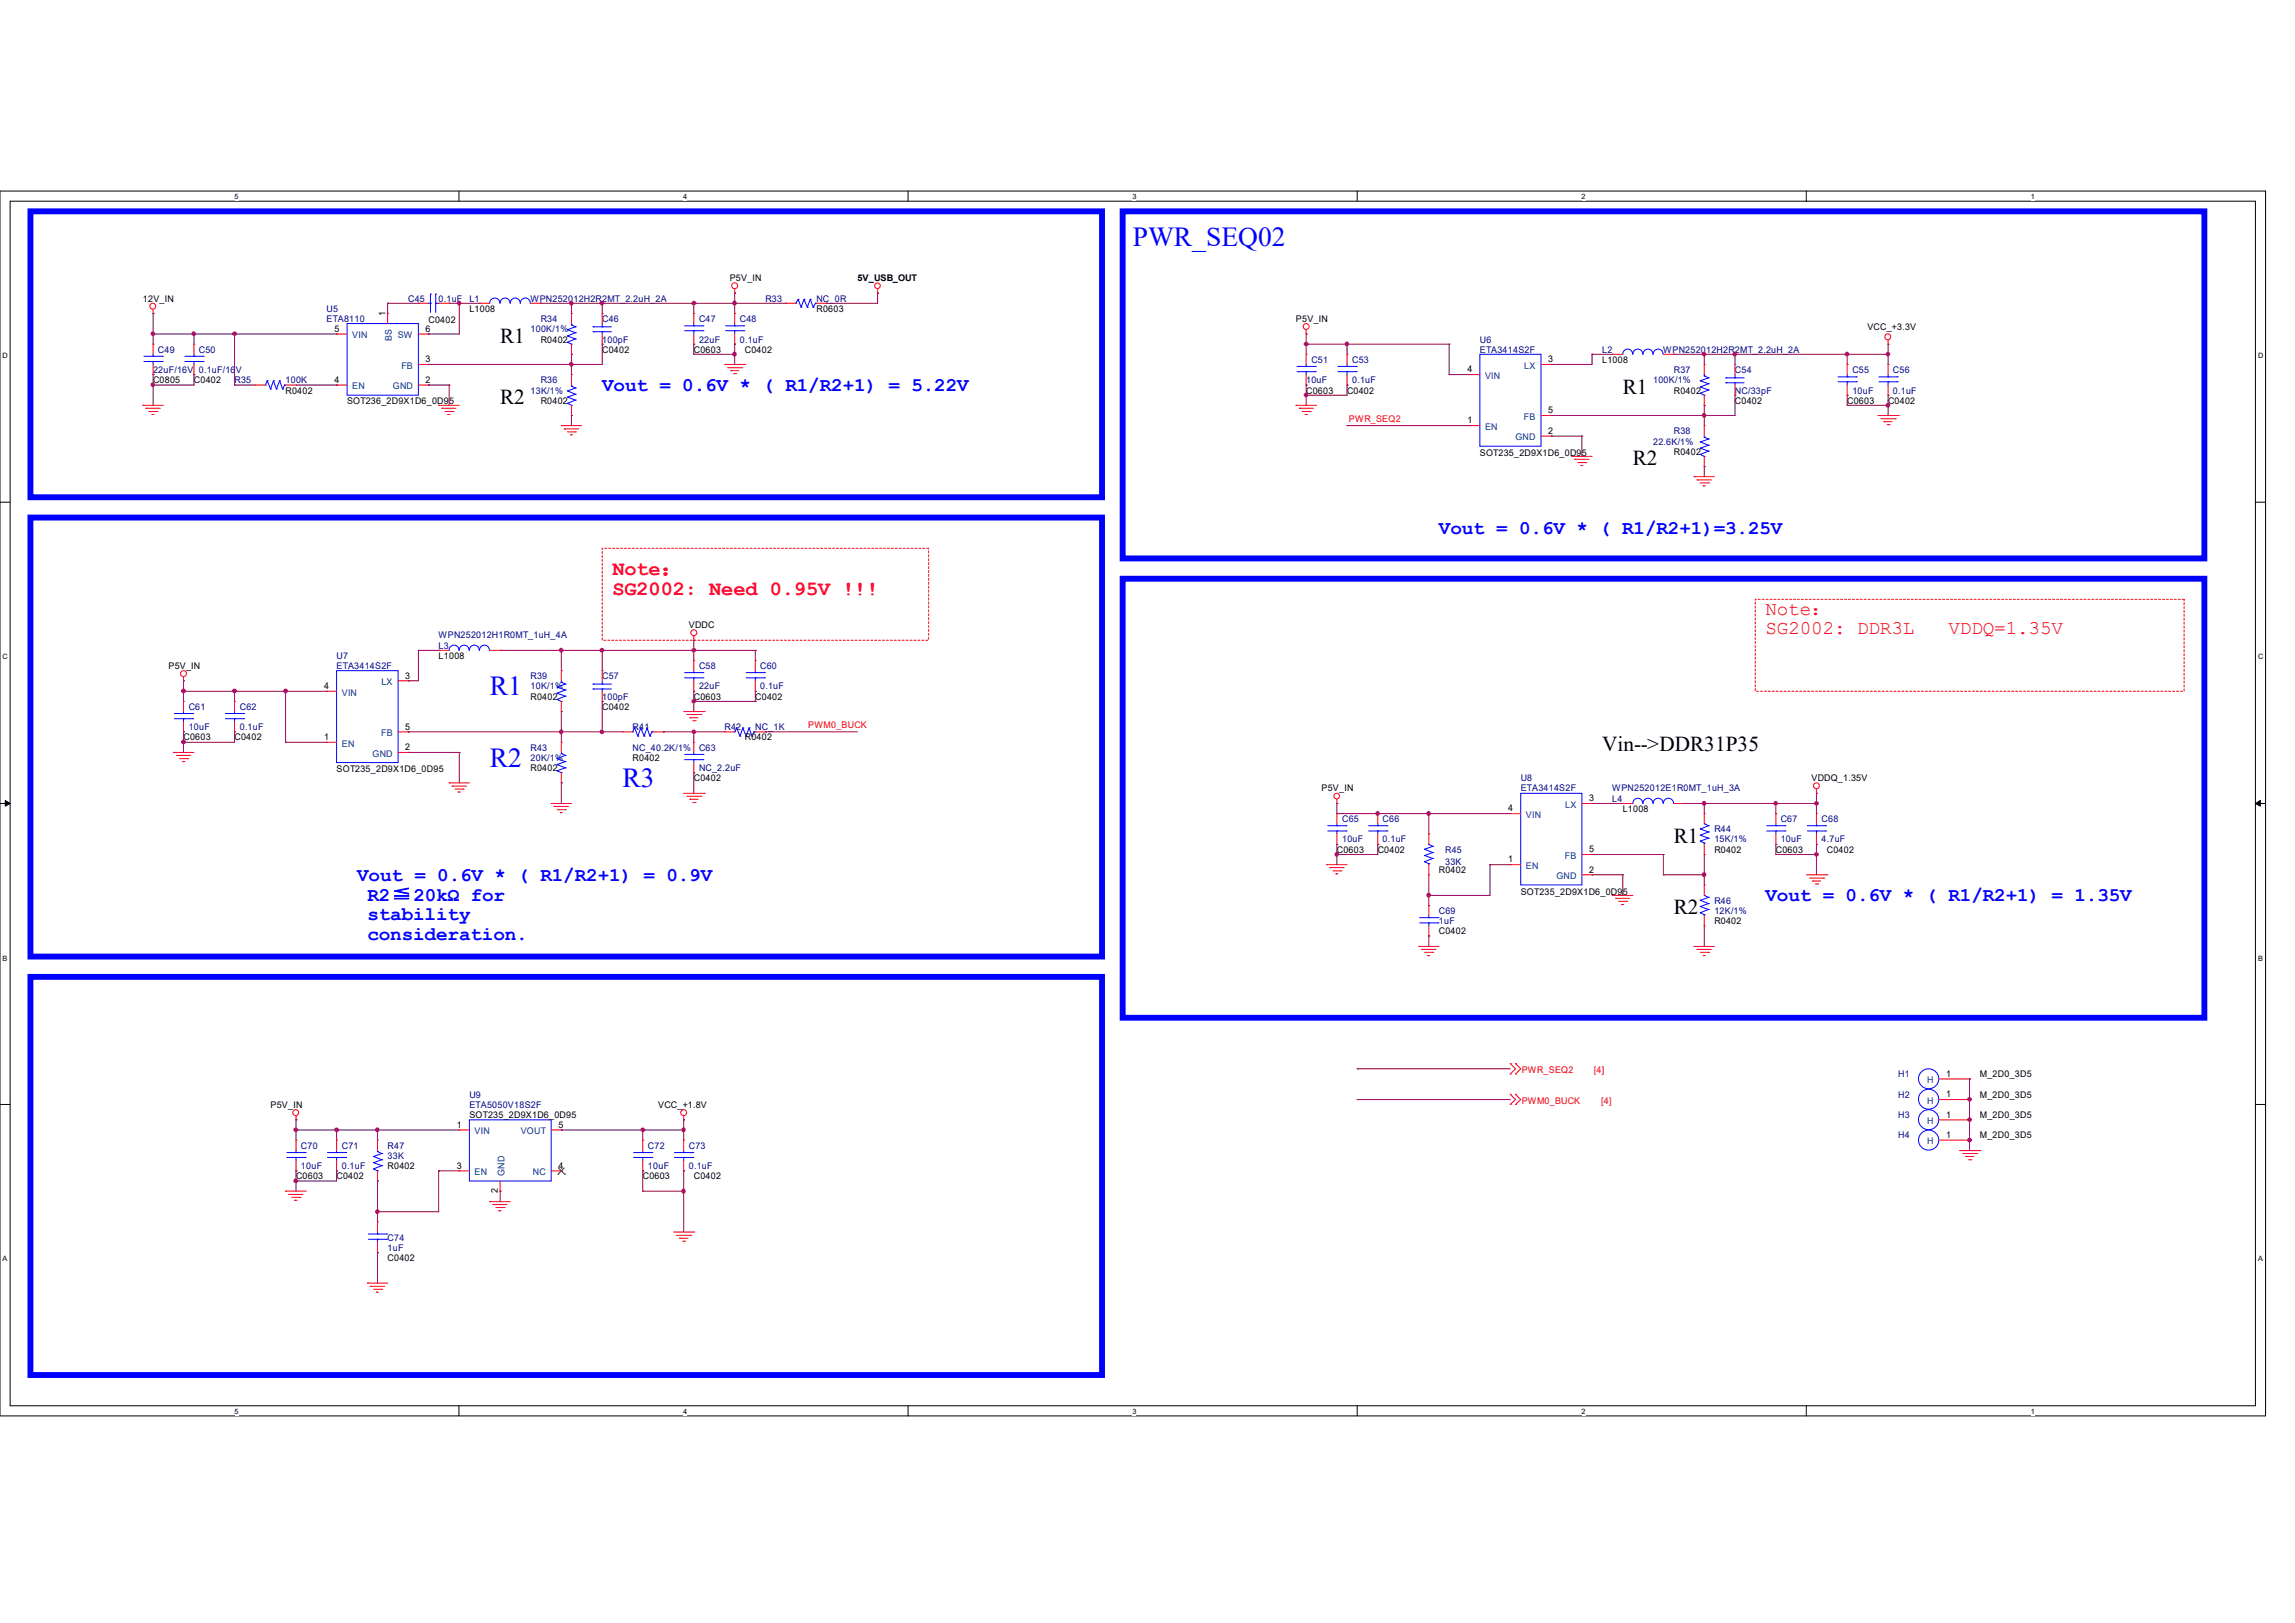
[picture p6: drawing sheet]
<svg xmlns="http://www.w3.org/2000/svg" width="297mm" height="210mm" viewBox="0 0 297 210" stroke-linecap="round" stroke-linejoin="round" font-family="sans-serif">
<defs><g id="words">
<g font-size="3.6" fill="#00f">
<text x="146.6" y="31.8">PWR_SEQ02</text>
<text x="63.4" y="90">R1</text>
<text x="63.4" y="99.2">R2</text>
<text x="80.6" y="101.9">R3</text>
</g>
<g font-size="2.8">
<text x="64.7" y="44.3">R1</text>
<text x="64.7" y="52.3">R2</text>
<text x="210" y="50.9">R1</text>
<text x="211.3" y="60.2">R2</text>
<text x="207.3" y="97.2">Vin--&gt;DDR31P35</text>
<text x="216.6" y="109.1">R1</text>
<text x="216.6" y="118.3">R2</text>
</g>
<g font-size="2.6" fill="#f00">
<text x="79.2" y="74.4">Note：</text>
<text x="79.2" y="77">SG2002: Need 0.95V !!!</text>
</g>
<g font-size="2.5" fill="#00f">
<text x="77.9" y="50.5">Vout = 0.6V * ( R1/R2+1) = 5.22V</text>
<text x="186.2" y="69">Vout = 0.6V * ( R1/R2+1)=3.25V</text>
<text x="46.2" y="114">Vout = 0.6V * ( R1/R2+1) = 0.9V</text>
<text x="47.5" y="116.6">R2≦20kΩ for</text>
<text x="47.5" y="119.1">stability</text>
<text x="228.5" y="116.6">Vout = 0.6V * ( R1/R2+1) = 1.35V</text>
<text x="47.5" y="121.6">consideration.</text>
</g>
<g font-size="2.5" fill="#f00">
<text x="228.5" y="79.5">Note：</text>
<text x="228.5" y="82">SG2002: DDR3L</text>
<text x="252.2" y="82">VDDQ=1.35V</text>
</g>
<g font-size="1.2">
<text x="18.5" y="39">12V_IN</text>
<text x="49.9" y="40.9" transform="rotate(-90 49.9 40.9)">1</text>
<text x="55.5" y="41.8">C0402</text>
<text x="60.7" y="40.3">L1008</text>
<text x="94.4" y="36.4">P5V_IN</text>
<text x="105.7" y="40.3">R0603</text>
<text x="111" y="36.4">5V_USB_OUT</text>
<text x="167.7" y="41.7">P5V_IN</text>
<text x="43.3" y="42.9">5</text>
<text x="55.1" y="46.9">3</text>
<text x="55.1" y="42.9">6</text>
<text x="70" y="44.3">R0402</text>
<text x="77.9" y="45.6">C0402</text>
<text x="89.8" y="45.6">C0603</text>
<text x="96.4" y="45.6">C0402</text>
<text x="200.4" y="46.9">3</text>
<text x="207.3" y="46.9">L1008</text>
<text x="241.7" y="42.7">VCC_+3.3V</text>
<text x="19.8" y="49.6">C0805</text>
<text x="25.1" y="49.6">C0402</text>
<text x="37" y="50.9">R0402</text>
<text x="43.3" y="49.5">4</text>
<text x="44.9" y="52.2">SOT236_2D9X1D6_0D95</text>
<text x="55.1" y="49.5">2</text>
<text x="70" y="52.2">R0402</text>
<text x="169" y="50.9">C0603</text>
<text x="174.3" y="50.9">C0402</text>
<text x="189.9" y="48.2">4</text>
<text x="200.4" y="53.5">5</text>
<text x="216.6" y="50.9">R0402</text>
<text x="224.5" y="52.2">C0402</text>
<text x="239.1" y="52.2">C0603</text>
<text x="244.3" y="52.2">C0402</text>
<text x="189.9" y="54.8">1</text>
<text x="191.5" y="59">SOT235_2D9X1D6_0D95</text>
<text x="200.4" y="56.1">2</text>
<text x="216.6" y="58.8">R0402</text>
<text x="89.2" y="81.3">VDDC</text>
<text x="21.8" y="86.6">P5V_IN</text>
<text x="42" y="89.2">4</text>
<text x="52.4" y="87.8">3</text>
<text x="56.8" y="85.3">L1008</text>
<text x="23.7" y="95.8">C0603</text>
<text x="30.4" y="95.8">C0402</text>
<text x="42" y="95.8">1</text>
<text x="52.4" y="94.4">5</text>
<text x="68.7" y="90.6">R0402</text>
<text x="77.9" y="91.9">C0402</text>
<text x="89.8" y="90.6">C0603</text>
<text x="96.4" y="95.8">R0402</text>
<text x="97.7" y="90.6">C0402</text>
<text x="43.6" y="99.9">SOT235_2D9X1D6_0D95</text>
<text x="52.4" y="97.1">2</text>
<text x="68.7" y="99.8">R0402</text>
<text x="81.9" y="98.5">R0402</text>
<text x="89.8" y="101.1">C0402</text>
<text x="234.4" y="101.1">VDDQ_1.35V</text>
<text x="171" y="102.4">P5V_IN</text>
<text x="195.2" y="105">4</text>
<text x="205.6" y="103.7">3</text>
<text x="210" y="105.1">L1008</text>
<text x="173" y="110.4">C0603</text>
<text x="178.3" y="110.4">C0402</text>
<text x="186.2" y="113">R0402</text>
<text x="195.2" y="111.6">1</text>
<text x="205.6" y="112.9">2</text>
<text x="205.6" y="110.3">5</text>
<text x="221.9" y="110.4">R0402</text>
<text x="229.8" y="110.4">C0603</text>
<text x="236.4" y="110.4">C0402</text>
<text x="196.8" y="115.8">SOT235_2D9X1D6_0D95</text>
<text x="221.9" y="119.6">R0402</text>
<text x="186.2" y="120.9">C0402</text>
<text x="35" y="143.4">P5V_IN</text>
<text x="85.2" y="143.4">VCC_+1.8V</text>
<text x="251.9" y="139.3">1</text>
<text x="251.9" y="142">1</text>
<text x="256.2" y="139.4">M_2D0_3D5</text>
<text x="256.2" y="142">M_2D0_3D5</text>
<text x="59.1" y="145.9">1</text>
<text x="60.7" y="144.7">SOT235_2D9X1D6_0D95</text>
<text x="72.3" y="145.9">5</text>
<text x="251.9" y="144.6">1</text>
<text x="251.9" y="147.2">1</text>
<text x="256.2" y="144.7">M_2D0_3D5</text>
<text x="256.2" y="147.3">M_2D0_3D5</text>
<text x="38.3" y="152.6">C0603</text>
<text x="43.6" y="152.6">C0402</text>
<text x="50.2" y="151.3">R0402</text>
<text x="59.1" y="151.2">3</text>
<text x="64.4" y="154.4" transform="rotate(-90 64.4 154.4)">2</text>
<text x="72.3" y="151.2">4</text>
<text x="83.2" y="152.6">C0603</text>
<text x="89.8" y="152.6">C0402</text>
<text x="50.2" y="163.2">C0402</text>
</g>
<g font-size="1.2" fill="#000080">
<text x="42.2" y="40.3">U5</text>
<text x="42.2" y="41.7">ETA8110</text>
<text x="52.8" y="39">C45</text>
<text x="56.8" y="39">0.1uF</text>
<text x="60.7" y="39">L1</text>
<text x="68.7" y="39">WPN252012H2R2MT_2.2uH_2A</text>
<text x="70" y="41.7">R34</text>
<text x="77.9" y="41.7">C46</text>
<text x="90.5" y="41.7">C47</text>
<text x="95.8" y="41.7">C48</text>
<text x="99.1" y="39">R33</text>
<text x="105.7" y="39">NC_0R</text>
<text x="20.4" y="45.6">C49</text>
<text x="25.7" y="45.6">C50</text>
<text x="68.7" y="43">100K/1%</text>
<text x="77.9" y="44.3">100pF</text>
<text x="90.5" y="44.3">22uF</text>
<text x="95.8" y="44.3">0.1uF</text>
<text x="169.7" y="46.9">C51</text>
<text x="175" y="46.9">C53</text>
<text x="191.5" y="44.3">U6</text>
<text x="191.5" y="45.6">ETA3414S2F</text>
<text x="207.3" y="45.6">L2</text>
<text x="215.3" y="45.6">WPN252012H2R2MT_2.2uH_2A</text>
<text x="19.8" y="48.3">22uF/16V 0.1uF/16V</text>
<text x="30.4" y="49.6">R35</text>
<text x="37" y="49.6">100K</text>
<text x="68.7" y="50.9">13K/1%</text>
<text x="70" y="49.6">R36</text>
<text x="169" y="49.6">10uF</text>
<text x="175" y="49.6">0.1uF</text>
<text x="213.9" y="49.6">100K/1%</text>
<text x="216.6" y="48.3">R37</text>
<text x="224.5" y="48.3">C54</text>
<text x="224.5" y="50.9">NC/33pF</text>
<text x="239.7" y="48.3">C55</text>
<text x="239.7" y="50.9">10uF</text>
<text x="245" y="48.3">C56</text>
<text x="245" y="50.9">0.1uF</text>
<text x="213.9" y="57.5">22.6K/1%</text>
<text x="216.6" y="56.2">R38</text>
<text x="56.8" y="83.9">L3</text>
<text x="56.8" y="82.6">WPN252012H1R0MT_1uH_4A</text>
<text x="43.6" y="85.3">U7</text>
<text x="43.6" y="86.6">ETA3414S2F</text>
<text x="68.7" y="87.9">R39</text>
<text x="68.7" y="89.2">10K/1%</text>
<text x="77.9" y="87.9">C57</text>
<text x="90.5" y="86.6">C58</text>
<text x="90.5" y="89.2">22uF</text>
<text x="98.4" y="86.6">C60</text>
<text x="98.4" y="89.2">0.1uF</text>
<text x="24.4" y="91.9">C61</text>
<text x="24.4" y="94.5">10uF</text>
<text x="31" y="91.9">C62</text>
<text x="31" y="94.5">0.1uF</text>
<text x="77.9" y="90.6">100pF</text>
<text x="81.9" y="94.5">R41</text>
<text x="93.8" y="94.5">R42</text>
<text x="97.7" y="94.5">NC_1K</text>
<text x="68.7" y="97.2">R43</text>
<text x="68.7" y="98.5">20K/1%</text>
<text x="81.9" y="97.2">NC_40.2K/1%</text>
<text x="90.5" y="97.2">C63</text>
<text x="90.5" y="99.8">NC_2.2uF</text>
<text x="196.8" y="101.1">U8</text>
<text x="173.7" y="106.4">C65</text>
<text x="178.9" y="106.4">C66</text>
<text x="196.8" y="102.4">ETA3414S2F</text>
<text x="208.7" y="103.8">L4</text>
<text x="208.7" y="102.4">WPN252012E1R0MT_1uH_3A</text>
<text x="221.9" y="107.7">R44</text>
<text x="230.5" y="106.4">C67</text>
<text x="235.7" y="106.4">C68</text>
<text x="173.7" y="109">10uF</text>
<text x="178.9" y="109">0.1uF</text>
<text x="187" y="110.4">R45</text>
<text x="187" y="111.9">33K</text>
<text x="221.9" y="109">15K/1%</text>
<text x="230.5" y="109">10uF</text>
<text x="235.7" y="109">4.7uF</text>
<text x="186.2" y="118.3">C69</text>
<text x="186.2" y="119.6">1uF</text>
<text x="221.9" y="117">R46</text>
<text x="221.9" y="118.3">12K/1%</text>
<text x="60.7" y="142">U9</text>
<text x="60.7" y="143.4">ETA5050V18S2F</text>
<text x="245.7" y="139.4">H1</text>
<text x="245.7" y="142">H2</text>
<text x="38.9" y="148.6">C70</text>
<text x="44.2" y="148.6">C71</text>
<text x="50.2" y="148.6">R47</text>
<text x="50.2" y="150">33K</text>
<text x="83.9" y="148.6">C72</text>
<text x="89.2" y="148.6">C73</text>
<text x="245.7" y="144.7">H3</text>
<text x="245.7" y="147.3">H4</text>
<text x="38.9" y="151.3">10uF</text>
<text x="44.2" y="151.3">0.1uF</text>
<text x="83.9" y="151.3">10uF</text>
<text x="89.2" y="151.3">0.1uF</text>
<text x="50.2" y="160.5">C74</text>
<text x="50.2" y="161.8">1uF</text>
</g>
<g font-size="1.2" fill="#004080">
<text x="45.6" y="43.8">VIN</text>
<text x="50.7" y="44.1" transform="rotate(-90 50.7 44.1)">BS</text>
<text x="51.5" y="43.8">SW</text>
<text x="51.9" y="47.7">FB</text>
<text x="197.3" y="47.7">LX</text>
<text x="45.6" y="50.4">EN</text>
<text x="50.8" y="50.4">GND</text>
<text x="192.2" y="49">VIN</text>
<text x="192.2" y="55.6">EN</text>
<text x="196.1" y="57">GND</text>
<text x="197.2" y="54.3">FB</text>
<text x="49.4" y="88.6">LX</text>
<text x="44.2" y="90">VIN</text>
<text x="49.3" y="95.3">FB</text>
<text x="44.2" y="96.6">EN</text>
<text x="48.2" y="97.9">GND</text>
<text x="197.5" y="105.8">VIN</text>
<text x="202.6" y="104.5">LX</text>
<text x="197.5" y="112.4">EN</text>
<text x="201.4" y="113.8">GND</text>
<text x="202.5" y="111.1">FB</text>
<text x="249.4" y="140.2">H</text>
<text x="249.4" y="142.8">H</text>
<text x="61.4" y="146.8">VIN</text>
<text x="67.4" y="146.8">VOUT</text>
<text x="249.4" y="145.5">H</text>
<text x="249.4" y="148.1">H</text>
<text x="61.4" y="152.1">EN</text>
<text x="65.3" y="152.1" transform="rotate(-90 65.3 152.1)">GND</text>
<text x="69" y="152.1">NC</text>
</g>
<g font-size="1.2" fill="#f00">
<text x="174.6" y="54.6">PWR_SEQ2</text>
<text x="104.6" y="94.2">PWM0_BUCK</text>
<text x="196.9" y="138.9">PWR_SEQ2</text>
<text x="196.9" y="142.8">PWM0_BUCK</text>
<text x="206.3" y="138.9">[4]</text>
<text x="207.2" y="142.8">[4]</text>
</g>
<g font-size=".9">
<text x="30.4" y="25.7">5</text>
<text x="88.4" y="25.7">4</text>
<text x="146.6" y="25.7">3</text>
<text x="204.7" y="25.7">2</text>
<text x="262.8" y="25.7">1</text>
<text x=".3" y="46.4">D</text>
<text x="292.2" y="46.4">D</text>
<text x=".3" y="85.3">C</text>
<text x="292.2" y="85.3">C</text>
<text x=".3" y="124.3">B</text>
<text x="292.2" y="124.3">B</text>
<text x=".3" y="163.2">A</text>
<text x="292.2" y="163.2">A</text>
<text x="30.4" y="182.9">5</text>
<text x="88.4" y="182.9">4</text>
<text x="146.6" y="182.9">3</text>
<text x="204.7" y="182.9">2</text>
<text x="262.8" y="182.9">1</text>
</g>
</g></defs>
<path d="M0 24.7h293.2v158.5h-293.2zM1.3 26h290.6v155.9h-290.6z" fill="none" stroke="#000" stroke-width=".13"/>
<g fill="#fff">
<path d="M30.4 24.9h.5v1.1h-.5z"/>
<path d="M30.4 182.1h.5v1h-.5z"/>
</g>
<path d="M59.4 24.7v1.3M59.4 181.9v1.3" fill="none" stroke="#000" stroke-width=".13"/>
<g fill="#fff">
<path d="M88.4 24.9h.5v1.1h-.5z"/>
<path d="M88.4 182.1h.5v1h-.5z"/>
</g>
<path d="M117.5 24.7v1.3M117.5 181.9v1.3" fill="none" stroke="#000" stroke-width=".13"/>
<g fill="#fff">
<path d="M146.6 24.9h.5v1.1h-.5z"/>
<path d="M146.6 182.1h.5v1h-.5z"/>
</g>
<path d="M175.6 24.7v1.3M175.6 181.9v1.3" fill="none" stroke="#000" stroke-width=".13"/>
<g fill="#fff">
<path d="M204.7 24.9h.5v1.1h-.5z"/>
<path d="M204.7 182.1h.5v1h-.5z"/>
</g>
<path d="M233.8 24.7v1.3M233.8 181.9v1.3" fill="none" stroke="#000" stroke-width=".13"/>
<g fill="#fff">
<path d="M262.8 24.9h.5v1.1h-.5z"/>
<path d="M262.8 182.1h.5v1h-.5z"/>
<path d="M.3 45.5h.7v1.1h-.7z"/>
<path d="M292.2 45.5h.7v1.1h-.7z"/>
<path d="M.3 84.5h.7v1h-.7z"/>
<path d="M292.2 84.5h.7v1h-.7z"/>
</g>
<path d="M0 65h1.3M291.9 65h1.3" fill="none" stroke="#000" stroke-width=".13"/>
<g fill="#fff">
<path d="M.3 123.4h.7v1.1h-.7z"/>
<path d="M292.2 123.4h.7v1.1h-.7z"/>
</g>
<path d="M0 104h1.3M291.9 104h1.3" fill="none" stroke="#000" stroke-width=".13"/>
<path d="M.7 103.6l.6 .4-.6 .3zM291.9 104l.6-.4v.7z" fill="#000" stroke="#000" stroke-width=".13"/>
<g fill="#fff">
<path d="M.3 162.4h.7v1h-.7z"/>
<path d="M292.2 162.4h.7v1h-.7z"/>
</g>
<path d="M0 142.9h1.3M291.9 142.9h1.3" fill="none" stroke="#000" stroke-width=".13"/>
<path d="M3.9 27.3h138.7v37h-138.7zM145.3 27.3h140v45h-140zM3.9 67h138.7v56.8h-138.7zM145.3 74.9h140v56.8h-140zM3.9 126.4h138.7v51.5h-138.7z" fill="none" stroke="#00f" stroke-width=".76"/>
<path d="M77.9 71h42.3v11.8h-42.3zM227.2 77.6h55.5v11.9h-55.5z" fill="none" stroke="#f00" stroke-width=".13" stroke-dasharray=".3"/>
<g fill="none" stroke="#f00" stroke-width=".13">
<path d="M54.1 39.2h.1M54.1 39.2h1.4M56.8 39.2h1.3M58.1 39.2h.1M62.1 39.2h.1M62.1 39.2h1.3M68.7 39.2h1.3M70 39.2h.1M95.1 37.9h.1M95.1 37.4v.5M101.7 39.2h.1M101.7 39.2h1.3"/>
<path d="M105.7 39.2h1.3M107 39.2h.1M113.6 37.9h.1M113.6 37.4v.5M18.5 52.5h.1M18.5 52.5h2.6M18.9 52.8h.1M18.9 52.8h1.8M19.3 53.3h1M19.7 53.6h.1M19.7 53.6h.2M19.8 40.6h.1"/>
<path d="M19.8 44.5h.1M19.8 48.5h.1M19.8 40v.6M19.8 44.5v1.3M19.8 47.2v1.3M20.3 53.3h.1M25.1 44.5h.1M25.1 48.5h.1M25.1 44.5v1.3M25.1 47.2v1.3M33 49.8h.1M33 49.8h1.3"/>
<path d="M37 49.8h1.3M38.3 49.8h.1M43.6 43.2h.1M43.6 49.8h.1M43.6 43.2h1.3M43.6 49.8h1.3M50.2 40.6h.1M50.2 40.6v1.3M54.1 47.2h1.4M54.1 43.2h1.4M54.1 49.8h1.4M55.5 49.8h.1"/>
<path d="M55.5 47.2h.1M55.5 43.2h.1M56.8 52.5h.1M56.8 52.5h2.6M57.2 52.8h.1M57.2 52.8h1.8M57.6 53.3h1M58 53.6h.1M58 53.6h.3M58.6 53.3h.1M72.6 55.1h.1M72.6 55.1h2.7"/>
<path d="M73 55.5h.1M73 55.5h1.9M73.4 55.9h1.1M73.8 56.3h.1M73.8 56.3h.3M74 53.8h.1M74 48.5h.1M74 45.8h.1M74 40.6h.1M74 40.6v1.3M74 44.5v1.3M74 48.5v1.3"/>
<path d="M74 52.5v1.3M74.5 55.9h.1M77.9 44.5h.1M77.9 40.6h.1M77.9 40.6v1.3M77.9 43.2v1.3M89.8 40.6h.1M89.8 44.5h.1M89.8 40.6v1.3M89.8 43.2v1.3M93.8 47.2h2.6M94.1 47.6h1.9"/>
<path d="M94.6 48h.1M94.6 48h1M95 48.3h.2M95.1 40.6h.1M95.1 44.5h.1M95.1 40.6v1.3M95.1 43.2v1.3M95.2 48.3h.1M96 47.6h.1M96.4 47.2h.1M167.7 52.5h.1M167.7 52.5h2.7"/>
<path d="M168.1 52.8h.1M168.1 52.8h1.9M168.5 53.3h1.1M168.9 53.6h.1M168.9 53.6h.3M169 43.2h.1M169 45.8h.1M169 49.8h.1M169 42.7v.5M169 45.8v1.4M169 48.5v1.3M169.6 53.3h.1"/>
<path d="M174.3 45.8h.1M174.3 49.8h.1M174.3 45.8v1.4M174.3 48.5v1.3M190.2 55.1h.1M190.2 48.5h.1M190.2 55.1h1.3M190.2 48.5h1.3M199.4 47.2h1.3M199.4 53.8h1.3M199.4 56.4h1.3M200.7 56.4h.1"/>
<path d="M200.7 47.2h.1M200.7 53.8h.1M203.4 59.1h.1M203.4 59.1h2.6M203.8 59.4h.1M203.8 59.4h1.9M204.2 59.9h1M205.2 59.9h.1M208.7 45.8h.1M208.7 45.8h1.3M215.3 45.8h1.3M216.6 45.8h.1"/>
<path d="M220.6 52.5h.1M220.6 47.2h.1M220.6 55.1h.1M220.6 47.2v1.3M220.6 51.1v1.4M220.6 55.1v1.3M220.6 59.1v1.3M224.5 51.1h.1M224.5 47.2h.1M224.5 47.2v1.3M224.5 49.8v1.3M239.1 47.2h.1"/>
<path d="M239.1 51.1h.1M239.1 47.2v1.3M239.1 49.8v1.3M243 53.8h2.7M243.4 54.2h1.9M243.8 54.6h.1M243.8 54.6h1.1M244.2 54.9h.3M244.3 44.5h.1M244.3 47.2h.1M244.3 51.1h.1M244.3 44v.5"/>
<path d="M244.3 47.2v1.3M244.3 49.8v1.3M244.5 54.9h.1M245.3 54.2h.1M245.7 53.8h.1M204.6 60.2h.1M204.6 60.2h.3M219.2 61.7h.1M219.2 61.7h2.7M219.6 62.1h.1M219.6 62.1h1.9M220 62.5h1.1"/>
<path d="M220.4 62.9h.1M220.4 62.9h.3M220.6 60.4h.1M221.1 62.5h.1M22.4 97.4h.1M22.4 97.4h2.7M22.9 97.7h.1M22.9 97.7h1.8M23.2 98.2h1.1M23.6 98.6h.1M23.6 98.6h.3M23.7 88.1h.1"/>
<path d="M23.7 90.8h.1M23.7 94.7h.1M23.7 87.6v.5M23.7 90.8v1.3M23.7 93.4v1.3M24.3 98.2h.1M30.4 90.8h.1M30.4 94.7h.1M30.4 90.8v1.3M30.4 93.4v1.3M42.2 96.1h.1M42.2 89.5h.1"/>
<path d="M42.2 96.1h1.4M42.2 89.5h1.4M51.5 97.4h1.3M51.5 94.7h1.3M51.5 88.1h1.3M52.8 97.4h.1M52.8 88.1h.1M52.8 94.7h.1M56.8 84.2h.1M56.8 84.2h1.3M63.4 84.2h1.3M64.7 84.2h.1"/>
<path d="M72.6 92.1h.1M72.6 86.8h.1M72.6 96.1h.1M72.6 86.8v1.3M72.6 90.8v1.3M72.6 96.1v1.3M72.6 100v1.3M77.9 90.8h.1M77.9 86.8h.1M77.9 86.8v1.3M77.9 89.5v1.3M80.6 94.7h.1"/>
<path d="M80.6 94.7h1.3M84.5 94.7h1.4M85.9 94.7h.1M88.5 92.1h2.6M88.9 92.5h1.8M89.3 92.9h.1M89.3 92.9h1M89.7 93.3h.3M89.8 82.8h.1M89.8 96.1h.1M89.8 100h.1M89.8 85.5h.1"/>
<path d="M89.8 89.5h.1M89.8 82.3v.5M89.8 85.5v1.3M89.8 88.1v1.4M89.8 96.1v1.3M89.8 98.7v1.3M90 93.3h.1M90.7 92.5h.1M91.1 92.1h.1M93.8 94.7h.1M93.8 94.7h1.3M97.7 85.5h.1"/>
<path d="M97.7 89.5h.1M97.7 94.7h1.4M97.7 85.5v1.3M97.7 88.1v1.4M99.1 94.7h.1M58.1 101.3h.1M58.1 101.3h2.6M58.5 101.7h.1M58.5 101.7h1.9M58.9 102.1h1M59.3 102.5h.1M59.3 102.5h.3"/>
<path d="M59.9 102.1h.1M71.3 104h.1M71.3 104h2.7M71.7 104.4h.1M71.7 104.4h1.9M72.1 104.8h1.1M72.5 105.2h.1M72.5 105.2h.3M72.6 101.3h.1M73.2 104.8h.1M88.5 102.7h2.6M88.9 103h1.8"/>
<path d="M89.3 103.4h.1M89.3 103.4h1M89.7 103.8h.3M90 103.8h.1M90.7 103h.1M91.1 102.7h.1M171.7 111.9h.1M171.7 111.9h2.6M172.1 112.3h.1M172.1 112.3h1.8M172.5 112.7h1M172.9 113.1h.1"/>
<path d="M172.9 113.1h.2M173 104h.1M173 105.3h.1M173 109.3h.1M173 103.4v.6M173 105.3v1.3M173 107.9v1.4M173.5 112.7h.1M178.3 105.3h.1M178.3 109.3h.1M178.3 105.3v1.3M178.3 107.9v1.4"/>
<path d="M184.9 117.2h.1M184.9 107.9h.1M184.9 113.2h.1M184.9 107.9v1.4M184.9 111.9v1.3M184.9 117.2v1.3M184.9 119.8v1.3M195.5 111.9h.1M195.5 105.3h.1M195.5 111.9h1.3M195.5 105.3h1.3M204.7 113.2h1.3"/>
<path d="M204.7 104h1.3M204.7 110.6h1.3M206 113.2h.1M206 104h.1M206 110.6h.1M208.7 115.9h.1M208.7 115.9h2.6M209.1 116.2h.1M209.1 116.2h1.8M209.5 116.6h1M209.8 117.1h.1M209.8 117.1h.3"/>
<path d="M210 104h.1M210 104h1.3M210.5 116.6h.1M216.6 104h1.3M217.9 104h.1M220.6 114.5h.1M220.6 119.8h.1M220.6 105.3h.1M220.6 110.6h.1M220.6 105.3v1.3M220.6 109.3v1.3M220.6 114.5v1.4"/>
<path d="M220.6 118.5v1.3M229.8 105.3h.1M229.8 109.3h.1M229.8 105.3v1.3M229.8 107.9v1.4M233.8 113.2h2.6M234.2 113.6h1.8M234.6 114h.1M234.6 114h1M234.9 114.4h.3M235.1 102.7h.1M235.1 105.3h.1"/>
<path d="M235.1 109.3h.1M235.1 102.1v.6M235.1 105.3v1.3M235.1 107.9v1.4M235.2 114.4h.1M236 113.6h.1M236.4 113.2h.1M183.6 122.5h.1M183.6 122.5h2.6M184 122.9h.1M184 122.9h1.8M184.4 123.2h1"/>
<path d="M184.8 123.7h.1M184.8 123.7h.2M184.9 121.1h.1M185.4 123.2h.1M195.5 137.6h.1M195.5 139h.1M195.5 137.6l.6 .7-.6 .7M196.1 137.6h.1M196.1 139h.1M196.1 137.6l.7 .7-.7 .7M219.2 122.5h.1M219.2 122.5h2.7"/>
<path d="M219.6 122.9h.1M219.6 122.9h1.9M220 123.2h1.1M220.4 123.7h.1M220.4 123.7h.3M221.1 123.2h.1M251 139.6h3.9M254.9 139.6h.1M37 154.1h.1M37 154.1h2.6M37.4 154.6h.1M37.4 154.6h1.8"/>
<path d="M37.8 154.9h1M38.1 155.3h.1M38.1 155.3h.3M38.3 144.9h.1M38.3 147.5h.1M38.3 151.5h.1M38.3 144.4v.5M38.3 147.5v1.4M38.3 150.2v1.3M38.8 154.9h.1M43.6 147.5h.1M43.6 151.5h.1"/>
<path d="M43.6 147.5v1.4M43.6 150.2v1.3M48.9 158.1h.1M48.9 152.8h.1M48.9 147.5h.1M48.9 147.5v1.4M48.9 151.5v1.3M48.9 158.1v1.3M59.4 146.2h.1M59.4 151.5h.1M59.4 146.2h1.3M59.4 151.5h1.3"/>
<path d="M63.4 155.5h.1M63.4 155.5h2.6M63.8 155.9h.1M63.8 155.9h1.8M64.2 156.3h1M64.6 156.7h.1M64.6 156.7h.3M64.7 154.1h.1M64.7 152.8v1.3M65.2 156.3h.1M71.3 146.2h1.3M71.3 151.5h1.3"/>
<path d="M72.6 151.5h.1M72.6 146.2h.1M83.2 147.5h.1M83.2 151.5h.1M83.2 147.5v1.4M83.2 150.2v1.3M87.2 159.4h2.6M87.5 159.9h1.9M88.5 144.9h.1M88.5 147.5h.1M88.5 151.5h.1M88.5 144.4v.5"/>
<path d="M88.5 147.5v1.4M88.5 150.2v1.3M89.4 159.9h.1M89.8 159.4h.1M195.5 141.6h.1M195.5 142.9h.1M195.5 141.6l.6 .7-.6 .6M196.1 141.6h.1M196.1 142.9h.1M196.1 141.6l.7 .7-.7 .6M251 142.3h3.9M251 144.9h3.9"/>
<path d="M251 147.5h3.9M253.6 148.9h2.6M254 149.3h1.8M254.4 149.6h.1M254.4 149.6h1M254.8 150.1h.3M254.9 142.3h.1M254.9 144.9h.1M254.9 147.5h.1M255.1 150.1h.1M255.8 149.3h.1M256.2 148.9h.1"/>
<path d="M47.5 166h.1M47.5 166h2.7M47.9 166.5h.1M47.9 166.5h1.9M48.3 166.8h1.1M48.7 167.2h.1M48.7 167.2h.3M48.9 162.1h.1M48.9 160.7v1.4M49.4 166.8h.1M88 160.2h.1M88 160.2h1"/>
<path d="M88.3 160.6h.3M88.6 160.6h.1"/>
<circle cx="19.8" cy="39.6" r=".38"/>
<circle cx="95.1" cy="37" r=".38"/>
<circle cx="113.6" cy="37" r=".36"/>
<circle cx="169" cy="42.2" r=".38"/>
<circle cx="244.3" cy="43.6" r=".38"/>
<circle cx="23.7" cy="87.2" r=".38"/>
<circle cx="89.8" cy="81.9" r=".38"/>
<circle cx="173" cy="103" r=".36"/>
<circle cx="235.1" cy="101.7" r=".38"/>
<circle cx="38.3" cy="144" r=".38"/>
<circle cx="88.5" cy="144" r=".38"/>
</g>
<g fill="none" stroke="#00f" stroke-width=".13">
<path d="M55.5 39.2h.2M55.7 39.2h.1M55.7 38.1h.1M55.7 38.1v2.3M56.4 38.1h.1M56.4 39.2h.1M56.4 39.2h.4M56.4 38.1v2.3M64.7 39.2a.65 .65 0 0 0-.7-.6 .65 .65 0 0 0-.6 .6M66 39.2a.63 .63 0 0 0-.6-.6 .63 .63 0 0 0-.7 .6M67.3 39.2a.63 .63 0 0 0-.6-.6 .63 .63 0 0 0-.7 .6M68.6 39.2a.63 .63 0 0 0-.6-.6 .63 .63 0 0 0-.6 .6"/>
<path d="M103 39.2h.1M103.3 38.7h.1M103.3 38.7l.4 1.1M103.3 38.7l-.3 .5M103.7 39.8h.1M104.1 38.7h.1M104.1 38.7l.4 1.1M104.1 38.7l-.4 1.1M104.5 39.8h.1M104.9 38.7h.1M104.9 38.7l.3 1.1M104.9 38.7l-.4 1.1"/>
<path d="M105.2 39.8h.1M105.5 39.2h.1M105.5 39.2l-.3 .6M105.5 39.2h.2M18.6 46.8h2.4M18.6 46.1h2.4M19.8 46.1h.1M19.8 46.8h.1M19.8 45.8v.3M19.8 46.8v.4M21 46.8h.1M21 46.1h.1"/>
<path d="M23.9 46.8h2.4M23.9 46.1h2.4M25.1 46.1h.1M25.1 46.8h.1M25.1 45.8v.3M25.1 46.8v.4M26.3 46.8h.1M26.3 46.1h.1M34.3 49.8h.1M34.6 49.3h.1M34.6 49.3l.4 1M34.6 49.3l-.3 .5"/>
<path d="M35 50.3h.1M35.4 49.3h.1M35.4 49.3l.4 1M35.4 49.3l-.4 1M35.8 50.3h.1M36.2 49.3h.1M36.2 49.3l.4 1M36.2 49.3l-.4 1M36.6 50.3h.1M36.8 49.8h.1M36.8 49.8l-.2 .5M36.8 49.8h.2"/>
<path d="M44.9 41.9h9.2v9.2h-9.2zM73.4 50.6h.1M73.4 51.4h.1M73.4 52.2h.1M73.4 42.7h.1M73.4 43.5h.1M73.4 44.3h.1M73.4 50.6l1.1 .4M73.4 51.4l1.1 .4M73.4 52.2l.6 .3M73.4 42.7l1.1 .4M73.4 43.5l1.1 .4"/>
<path d="M73.4 44.3l.6 .2M74 52.5h.1M74 50h.1M74 44.5h.1M74 42h.1M74 50l.5 .2M74 41.9v.1M74 49.8v.2M74 42l.5 .3M74.5 50.2h.1M74.5 51h.1M74.5 51.8h.1"/>
<path d="M74.5 42.3h.1M74.5 43.1h.1M74.5 43.9h.1M74.5 50.2l-1.1 .4M74.5 51l-1.1 .4M74.5 51.8l-1.1 .4M74.5 42.3l-1.1 .4M74.5 43.1l-1.1 .4M74.5 43.9l-1.1 .4M76.8 42.3h.1M76.8 42.9h.1M76.8 42.3h2.3"/>
<path d="M76.8 42.9h2.3M77.9 42.9h.1M77.9 42.3h.1M77.9 41.9v.4M77.9 42.9v.3M88.6 42.8h2.4M88.6 42.2h2.4M89.8 42.2h.1M89.8 42.8h.1M89.8 41.9v.3M89.8 42.8v.4M91 42.8h.1"/>
<path d="M91 42.2h.1M93.9 42.8h2.4M93.9 42.2h2.4M95.1 42.2h.1M95.1 42.8h.1M95.1 41.9v.3M95.1 42.8v.4M96.3 42.8h.1M96.3 42.2h.1M167.9 48.1h2.3M167.9 47.4h2.3M169 47.4h.1"/>
<path d="M169 48.1h.1M169 47.2v.2M169 48.1v.4M170.2 48.1h.1M170.2 47.4h.1M173.1 48.1h2.4M173.1 47.4h2.4M174.3 47.4h.1M174.3 48.1h.1M174.3 47.2v.2M174.3 48.1v.4M175.5 48.1h.1"/>
<path d="M175.5 47.4h.1M191.5 45.8h7.9v11.9h-7.9zM211.3 45.8a.63 .63 0 0 0-.6-.6 .63 .63 0 0 0-.7 .6M212.6 45.8a.63 .63 0 0 0-.6-.6 .63 .63 0 0 0-.7 .6M213.9 45.8a.63 .63 0 0 0-.6-.6 .63 .63 0 0 0-.7 .6M215.2 45.8a.63 .63 0 0 0-.6-.6 .63 .63 0 0 0-.6 .6M220 49.3h.1M220 50.1h.1M220 50.9h.1M220 57.2h.1M220 58h.1M220 58.8h.1"/>
<path d="M220 49.3l1.1 .4M220 50.1l1.1 .4M220 50.9l.6 .2M220 57.2l1.1 .4M220 58l1.1 .4M220 58.8l.6 .3M220.6 51.1h.1M220.6 48.6h.1M220.6 59.1h.1M220.6 56.6h.1M220.6 48.5v.1M220.6 56.4v.2"/>
<path d="M220.6 48.6l.5 .3M220.6 56.6l.5 .2M221.1 48.9h.1M221.1 49.7h.1M221.1 50.5h.1M221.1 56.8h.1M221.1 57.6h.1M221.1 58.4h.1M221.1 48.9l-1.1 .4M221.1 49.7l-1.1 .4M221.1 50.5l-1.1 .4M221.1 56.8l-1.1 .4"/>
<path d="M221.1 57.6l-1.1 .4M221.1 58.4l-1.1 .4M223.4 48.9h.1M223.4 49.5h.1M223.4 48.9h2.3M223.4 49.5h2.3M224.5 49.5h.1M224.5 48.9h.1M224.5 48.5v.4M224.5 49.5v.3M237.9 49.4h2.3M237.9 48.8h2.3"/>
<path d="M239.1 48.8h.1M239.1 49.4h.1M239.1 48.5v.3M239.1 49.4v.4M240.2 49.4h.1M240.2 48.8h.1M243.2 49.4h2.3M243.2 48.8h2.3M244.3 48.8h.1M244.3 49.4h.1M244.3 48.5v.3M244.3 49.4v.4"/>
<path d="M245.5 49.4h.1M245.5 48.8h.1M22.6 93h2.3M22.6 92.3h2.3M23.7 92.3h.1M23.7 93h.1M23.7 92.1v.2M23.7 93v.4M24.9 93h.1M24.9 92.3h.1M29.2 93h2.3M29.2 92.3h2.3"/>
<path d="M30.4 92.3h.1M30.4 93h.1M30.4 92.1v.2M30.4 93v.4M31.5 93h.1M31.5 92.3h.1M43.6 86.8h7.9v11.9h-7.9zM59.4 84.2a.63 .63 0 0 0-.6-.7 .63 .63 0 0 0-.7 .7M60.7 84.2a.63 .63 0 0 0-.6-.7 .63 .63 0 0 0-.7 .7M62 84.2a.63 .63 0 0 0-.6-.7 .63 .63 0 0 0-.6 .7M63.3 84.2a.63 .63 0 0 0-.6-.7 .63 .63 0 0 0-.6 .7M72.1 88.9h.1"/>
<path d="M72.1 89.7h.1M72.1 90.5h.1M72.1 98.2h.1M72.1 98.9h.1M72.1 99.7h.1M72.1 88.9l1.1 .4M72.1 89.7l1.1 .4M72.1 90.5l.5 .3M72.1 98.2l1.1 .4M72.1 98.9l1.1 .5M72.1 99.7l.5 .3M72.6 90.8h.1"/>
<path d="M72.6 88.3h.1M72.6 100h.1M72.6 97.5h.1M72.6 88.3l.6 .2M72.6 88.1v.2M72.6 97.4v.1M72.6 97.5l.6 .2M73.2 88.5h.1M73.2 89.3h.1M73.2 90.1h.1M73.2 97.7h.1M73.2 98.6h.1"/>
<path d="M73.2 99.4h.1M73.2 88.5l-1.1 .4M73.2 89.3l-1.1 .4M73.2 90.1l-1.1 .4M73.2 97.7l-1.1 .5M73.2 98.6l-1.1 .3M73.2 99.4l-1.1 .3M76.8 88.5h.1M76.8 89.2h.1M76.8 88.5h2.3M76.8 89.2h2.3M77.9 89.2h.1"/>
<path d="M77.9 88.5h.1M77.9 88.1v.4M77.9 89.2v.3M81.9 94.7h.1M82.1 94.2h.1M82.1 94.2l.4 1M82.1 94.2l-.2 .5M82.5 95.2h.1M82.9 94.2h.1M82.9 94.2l.5 1M82.9 94.2l-.4 1M83.4 95.2h.1"/>
<path d="M83.7 94.2h.1M83.7 94.2l.4 1M83.7 94.2l-.3 1M84.1 95.2h.1M84.4 94.7h.1M84.4 94.7l-.3 .5M88.6 98.3h2.4M88.6 97.6h2.4M88.6 87.7h2.4M88.6 87h2.4M89.8 97.6h.1M89.8 98.3h.1"/>
<path d="M89.8 87h.1M89.8 87.7h.1M89.8 86.8v.2M89.8 87.7v.4M89.8 97.4v.2M89.8 98.3v.4M91 98.3h.1M91 97.6h.1M91 87.7h.1M91 87h.1M95.1 94.7h.1M95.3 94.2h.1"/>
<path d="M95.3 94.2l.5 1M95.3 94.2l-.2 .5M95.8 95.2h.1M96.1 94.2h.1M96.1 94.2l.5 1M96.1 94.2l-.3 1M96.6 95.2h.1M96.6 87.7h2.3M96.6 87h2.3M96.9 94.2h.1M96.9 94.2l.4 1M96.9 94.2l-.3 1"/>
<path d="M97.3 95.2h.1M97.6 94.7h.1M97.6 94.7l-.3 .5M97.7 87h.1M97.7 87.7h.1M97.7 86.8v.2M97.7 87.7v.4M98.9 87.7h.1M98.9 87h.1M171.8 107.5h2.4M171.8 106.8h2.4M173 106.8h.1"/>
<path d="M173 107.5h.1M173 106.6v.2M173 107.5v.4M174.2 107.5h.1M174.2 106.8h.1M177.1 107.5h2.4M177.1 106.8h2.4M178.3 106.8h.1M178.3 107.5h.1M178.3 106.6v.2M178.3 107.5v.4M179.5 107.5h.1"/>
<path d="M179.5 106.8h.1M183.7 119.4h2.4M183.7 118.7h2.4M184.4 111.5h.1M184.4 110.7h.1M184.4 109.9h.1M184.4 111.5l.5 .3M184.4 110.7l1 .4M184.4 109.9l1 .4M184.9 118.7h.1M184.9 119.4h.1M184.9 109.3h.1"/>
<path d="M184.9 111.8h.1M184.9 111.8v.1M184.9 118.5v.2M184.9 119.4v.4M184.9 109.3l.5 .2M185.4 111.1h.1M185.4 110.3h.1M185.4 109.5h.1M185.4 111.1l-1 .4M185.4 110.3l-1 .4M185.4 109.5l-1 .4M186.1 119.4h.1"/>
<path d="M186.1 118.7h.1M196.8 102.7h7.9v11.8h-7.9zM212.6 104a.63 .63 0 0 0-.6-.7 .63 .63 0 0 0-.7 .7M213.9 104a.63 .63 0 0 0-.6-.7 .63 .63 0 0 0-.7 .7M215.2 104a.63 .63 0 0 0-.6-.7 .63 .63 0 0 0-.6 .7M216.6 104a.65 .65 0 0 0-.7-.7 .65 .65 0 0 0-.6 .7M220 118.1h.1M220 117.3h.1M220 116.5h.1M220 108.8h.1M220 108.1h.1M220 107.3h.1"/>
<path d="M220 118.1l.6 .3M220 117.3l1.1 .4M220 116.5l1.1 .4M220 108.8l.6 .3M220 108.1l1.1 .4M220 107.3l1.1 .4M220.6 115.9h.1M220.6 118.4h.1M220.6 106.6h.1M220.6 109.1h.1M220.6 115.9l.5 .2M220.6 109.1v.2"/>
<path d="M220.6 118.4v.1M220.6 106.6l.5 .2M221.1 117.7h.1M221.1 116.9h.1M221.1 116.1h.1M221.1 108.5h.1M221.1 107.7h.1M221.1 106.8h.1M221.1 117.7l-1.1 .4M221.1 116.9l-1.1 .4M221.1 116.1l-1.1 .4M221.1 108.5l-1.1 .3"/>
<path d="M221.1 107.7l-1.1 .4M221.1 106.8l-1.1 .5M228.6 107.5h2.4M228.6 106.8h2.4M229.8 106.8h.1M229.8 107.5h.1M229.8 106.6v.2M229.8 107.5v.4M231 107.5h.1M231 106.8h.1M233.9 107.5h2.4M233.9 106.8h2.4"/>
<path d="M235.1 106.8h.1M235.1 107.5h.1M235.1 106.6v.2M235.1 107.5v.4M236.3 107.5h.1M236.3 106.8h.1M37.1 149.8h2.4M37.1 149.1h2.4M38.3 149.1h.1M38.3 149.8h.1M38.3 148.9v.2M38.3 149.8v.4"/>
<path d="M39.5 149.8h.1M39.5 149.1h.1M42.4 149.8h2.3M42.4 149.1h2.3M43.6 149.1h.1M43.6 149.8h.1M43.6 148.9v.2M43.6 149.8v.4M44.7 149.8h.1M44.7 149.1h.1M47.7 159.7h2.3M48.3 149.6h.1"/>
<path d="M48.3 150.5h.1M48.3 151.3h.1M48.3 149.6l1.1 .5M48.3 150.5l1.1 .3M48.3 151.3l.6 .2M48.9 159.7h.1M48.9 151.5h.1M48.9 149h.1M48.9 148.9v.1M48.9 159.4v.3M48.9 149l.5 .3M49.4 149.3h.1"/>
<path d="M49.4 150.1h.1M49.4 150.8h.1M49.4 149.3l-1.1 .3M49.4 150.1l-1.1 .4M49.4 150.8l-1.1 .5M50 159.7h.1M60.7 144.9h10.6v7.9h-10.6zM82 149.8h2.4M82 149.1h2.4M83.2 149.1h.1M83.2 149.8h.1M83.2 148.9v.2"/>
<path d="M83.2 149.8v.4M84.4 149.8h.1M84.4 149.1h.1M87.3 149.8h2.4M87.3 149.1h2.4M88.5 149.1h.1M88.5 149.8h.1M88.5 148.9v.2M88.5 149.8v.4M89.7 149.8h.1M89.7 149.1h.1M47.7 160.4h2.3"/>
<path d="M48.9 160.4h.1M48.9 160.4v.3M50 160.4h.1"/>
<circle cx="249.6" cy="139.6" r="1.3"/>
<circle cx="249.6" cy="142.2" r="1.3"/>
<circle cx="249.6" cy="144.9" r="1.3"/>
<circle cx="249.6" cy="147.5" r="1.3"/>
</g>
<path d="M72.2 151.9h.1M72.3 151.1l.8 .8M73 151.1l-.8 .8M73.1 151.9h.1" fill="none" stroke="#804000" stroke-width=".13"/>
<g fill="none" stroke="#800040" stroke-width=".13">
<path d="M50.2 39.2h.1M50.2 39.2h3.9M50.2 39.2v1.4M58.1 39.2h4M59.4 39.2h.1M59.4 39.2v4h-3.9M70 39.2h.1M70 39.2h31.7M74 39.2h.1M74 39.2v1.4M77.9 39.2h.1M77.9 39.2v1.4"/>
<path d="M89.8 39.2h.1M89.8 39.2v1.4M95.1 37.9h.1M95.1 39.2h.1M95.1 37.9v2.7M107 39.2h.1M113.6 37.9h.1M113.6 37.9v1.3h-6.6M19.8 40.6h.1M19.8 43.2h.1M19.8 48.5h.1M19.8 49.8h.1"/>
<path d="M19.8 40.6v3.9M19.8 48.5v4M19.8 43.2h23.8M25.1 43.2h.1M25.1 48.5h.1M25.1 43.2v1.3M25.1 48.5v1.3h-5.3M30.4 43.2h.1M30.4 49.8h.1M30.4 49.8h2.6M30.4 43.2v6.6M38.3 49.8h5.3"/>
<path d="M43.6 49.8h.1M55.5 43.2h.1M55.5 47.2h.1M55.5 49.8h.1M55.5 49.8h2.6M58.1 49.8h.1M58.1 49.8v2.7M74 45.8h.1M74 47.2h.1M74 53.8h.1M74 45.8v2.7M74 53.8v1.3"/>
<path d="M77.9 44.5h.1M77.9 44.5v2.7h-22.4M89.8 44.5h.1M89.8 45.8h.1M89.8 44.5v1.3M89.8 45.8h5.3M95.1 44.5h.1M95.1 45.8h.1M95.1 44.5v2.7M169 43.2h.1M169 44.5h.1M169 49.8h.1"/>
<path d="M169 51.1h.1M169 43.2v2.6M169 49.8v2.7M169 44.5h18.5M174.3 55.1h.1M174.3 49.8h.1M174.3 44.5h.1M174.3 55.1h15.9M174.3 44.5v1.3M174.3 49.8v1.3h-5.3M187.5 48.5h.1M187.5 44.5h.1"/>
<path d="M187.5 48.5h2.7M187.5 44.5v4M200.7 47.2h.1M200.7 53.8h.1M200.7 56.4h.1M200.7 56.4h4M204.7 56.4h.1M204.7 56.4v2.7M206 45.8h.1M206 45.8h2.7M206 45.8v1.4h-5.3M216.6 45.8h.1"/>
<path d="M216.6 45.8h27.7M220.6 45.8h.1M220.6 52.5h.1M220.6 53.8h.1M220.6 45.8v1.4M220.6 52.5v2.6M224.5 45.8h.1M224.5 51.1h.1M224.5 45.8v1.4M224.5 51.1v2.7h-23.8M239.1 45.8h.1M239.1 51.1h.1"/>
<path d="M239.1 52.5h.1M239.1 45.8v1.4M239.1 51.1v1.4M239.1 52.5h5.2M244.3 44.5h.1M244.3 45.8h.1M244.3 51.1h.1M244.3 52.5h.1M244.3 44.5v2.7M244.3 51.1v2.7M220.6 60.4h.1M220.6 60.4v1.3"/>
<path d="M23.7 88.1h.1M23.7 89.5h.1M23.7 94.7h.1M23.7 96.1h.1M23.7 88.1v2.7M23.7 94.7v2.7M23.7 89.5h18.5M30.4 89.5h.1M30.4 94.7h.1M30.4 89.5v1.3M30.4 94.7v1.4h-6.7M37 89.5h.1"/>
<path d="M37 96.1h.1M37 89.5v6.6M37 96.1h5.2M52.8 88.1h.1M52.8 94.7h.1M52.8 97.4h.1M52.8 94.7h27.8M52.8 97.4h6.6M54.1 84.2h.1M54.1 84.2v3.9h-1.3M54.1 84.2h2.7M56.8 84.2h.1"/>
<path d="M59.4 97.4h.1M59.4 97.4v3.9M64.7 84.2h.1M64.7 84.2h33M72.6 84.2h.1M72.6 92.1h.1M72.6 94.7h.1M72.6 84.2v2.6M72.6 92.1v4M77.9 84.2h.1M77.9 90.8h.1M77.9 94.7h.1"/>
<path d="M77.9 84.2v2.6M77.9 90.8v3.9M85.9 94.7h.1M85.9 94.7h7.9M89.8 82.8h.1M89.8 84.2h.1M89.8 89.5h.1M89.8 90.8h.1M89.8 94.7h.1M89.8 100h.1M89.8 82.8v2.7M89.8 89.5v2.6"/>
<path d="M89.8 94.7v1.4M89.8 100v2.7M89.8 90.8h7.9M97.7 84.2h.1M97.7 89.5h.1M97.7 90.8h.1M97.7 84.2v1.3M97.7 89.5v1.3M99.1 94.7h.1M99.1 94.7h11.9M72.6 101.3h.1M72.6 101.3v2.7"/>
<path d="M173 104h.1M173 105.3h.1M173 109.3h.1M173 110.6h.1M173 104v1.3M173 109.3v2.6M173 105.3h22.5M178.3 105.3h.1M178.3 109.3h.1M178.3 109.3v1.3h-5.3M184.9 105.3h.1M184.9 115.9h.1"/>
<path d="M184.9 105.3v2.6M184.9 113.2v4M192.8 111.9h.1M192.8 111.9h2.7M192.8 111.9v4h-7.9M206 104h.1M206 110.6h.1M206 113.2h.1M206 104h4M206 110.6h9.3M206 113.2h4M210 113.2h.1"/>
<path d="M210 113.2v2.7M215.3 110.6h.1M215.3 113.2h.1M215.3 110.6v2.6M215.3 113.2h5.3M217.9 104h.1M217.9 104h17.2M220.6 104h.1M220.6 113.2h.1M220.6 104v1.3M220.6 110.6v3.9M220.6 119.8v2.7"/>
<path d="M229.8 104h.1M229.8 109.3h.1M229.8 110.6h.1M229.8 104v1.3M229.8 109.3v1.3M229.8 110.6h5.3M235.1 102.7h.1M235.1 104h.1M235.1 109.3h.1M235.1 110.6h.1M235.1 102.7v2.6M235.1 109.3v3.9"/>
<path d="M175.6 138.3h.1M175.6 138.3h19.9M184.9 121.1h.1M184.9 121.1v1.4M220.6 122.5h.1M254.9 139.6h.1M254.9 139.6v9.3M38.3 144.9h.1M38.3 146.2h.1M38.3 151.5h.1M38.3 152.8h.1M38.3 144.9v2.6"/>
<path d="M38.3 151.5v2.6M38.3 146.2h21.1M43.6 146.2h.1M43.6 151.5h.1M43.6 146.2v1.3M43.6 151.5v1.3h-5.3M48.9 146.2h.1M48.9 152.8h.1M48.9 156.8h.1M48.9 146.2v1.3M48.9 152.8v5.3M56.8 151.5h.1"/>
<path d="M56.8 151.5h2.6M56.8 151.5v5.3h-7.9M64.7 154.1h.1M64.7 154.1v1.4M72.6 146.2h.1M72.6 146.2h15.9M83.2 146.2h.1M83.2 151.5h.1M83.2 154.1h.1M83.2 146.2v1.3M83.2 151.5v2.6M83.2 154.1h5.3"/>
<path d="M88.5 144.9h.1M88.5 146.2h.1M88.5 151.5h.1M88.5 154.1h.1M88.5 144.9v2.6M88.5 151.5v7.9M175.6 142.3h.1M175.6 142.3h19.9M254.9 142.3h.1M254.9 144.9h.1M254.9 147.5h.1M48.9 162.1h.1"/>
<path d="M48.9 162.1v3.9"/>
</g>
<g fill="#f0f" stroke="#f0f" stroke-width=".13">
<circle cx="19.8" cy="43.2" r=".24"/>
<circle cx="19.8" cy="49.8" r=".24"/>
<circle cx="59.4" cy="39.2" r=".24"/>
<circle cx="77.9" cy="39.2" r=".24"/>
<circle cx="73.9" cy="39.2" r=".24"/>
<circle cx="95" cy="39.2" r=".24"/>
<circle cx="89.8" cy="39.2" r=".24"/>
<circle cx="30.4" cy="43.2" r=".24"/>
<circle cx="95" cy="45.8" r=".24"/>
<circle cx="73.9" cy="47.1" r=".24"/>
<circle cx="25.1" cy="43.2" r=".24"/>
<circle cx="220.5" cy="103.9" r=".24"/>
<circle cx="235.1" cy="104" r=".24"/>
<circle cx="184.9" cy="105.3" r=".24"/>
<circle cx="178.3" cy="105.3" r=".24"/>
<circle cx="173" cy="110.5" r=".24"/>
<circle cx="235.1" cy="110.6" r=".24"/>
<circle cx="220.5" cy="113.2" r=".24"/>
<circle cx="184.9" cy="115.8" r=".24"/>
<circle cx="229.8" cy="104" r=".24"/>
<circle cx="77.9" cy="84.1" r=".24"/>
<circle cx="72.6" cy="84.1" r=".24"/>
<circle cx="89.8" cy="84.1" r=".24"/>
<circle cx="23.8" cy="89.4" r=".24"/>
<circle cx="30.4" cy="89.4" r=".24"/>
<circle cx="37" cy="89.4" r=".24"/>
<circle cx="23.8" cy="96" r=".24"/>
<circle cx="77.9" cy="94.7" r=".24"/>
<circle cx="72.6" cy="94.7" r=".24"/>
<circle cx="224.5" cy="45.8" r=".24"/>
<circle cx="220.5" cy="45.8" r=".24"/>
<circle cx="169" cy="44.5" r=".24"/>
<circle cx="220.5" cy="53.7" r=".24"/>
<circle cx="169" cy="51.1" r=".24"/>
<circle cx="174.3" cy="44.5" r=".24"/>
<circle cx="244.3" cy="45.8" r=".24"/>
<circle cx="239" cy="45.8" r=".24"/>
<circle cx="244.3" cy="52.4" r=".24"/>
<circle cx="89.8" cy="90.8" r=".24"/>
<circle cx="89.8" cy="94.7" r=".24"/>
<circle cx="38.3" cy="146.2" r=".24"/>
<circle cx="43.6" cy="146.2" r=".24"/>
<circle cx="48.8" cy="146.2" r=".24"/>
<circle cx="83.2" cy="146.2" r=".24"/>
<circle cx="88.4" cy="146.2" r=".24"/>
<circle cx="38.3" cy="152.8" r=".24"/>
<circle cx="88.4" cy="154.1" r=".24"/>
<circle cx="48.8" cy="156.8" r=".24"/>
<circle cx="254.9" cy="144.9" r=".24"/>
<circle cx="254.9" cy="142.3" r=".24"/>
<circle cx="254.9" cy="147.5" r=".24"/>
</g>
<use href="#words"/>
</svg>
